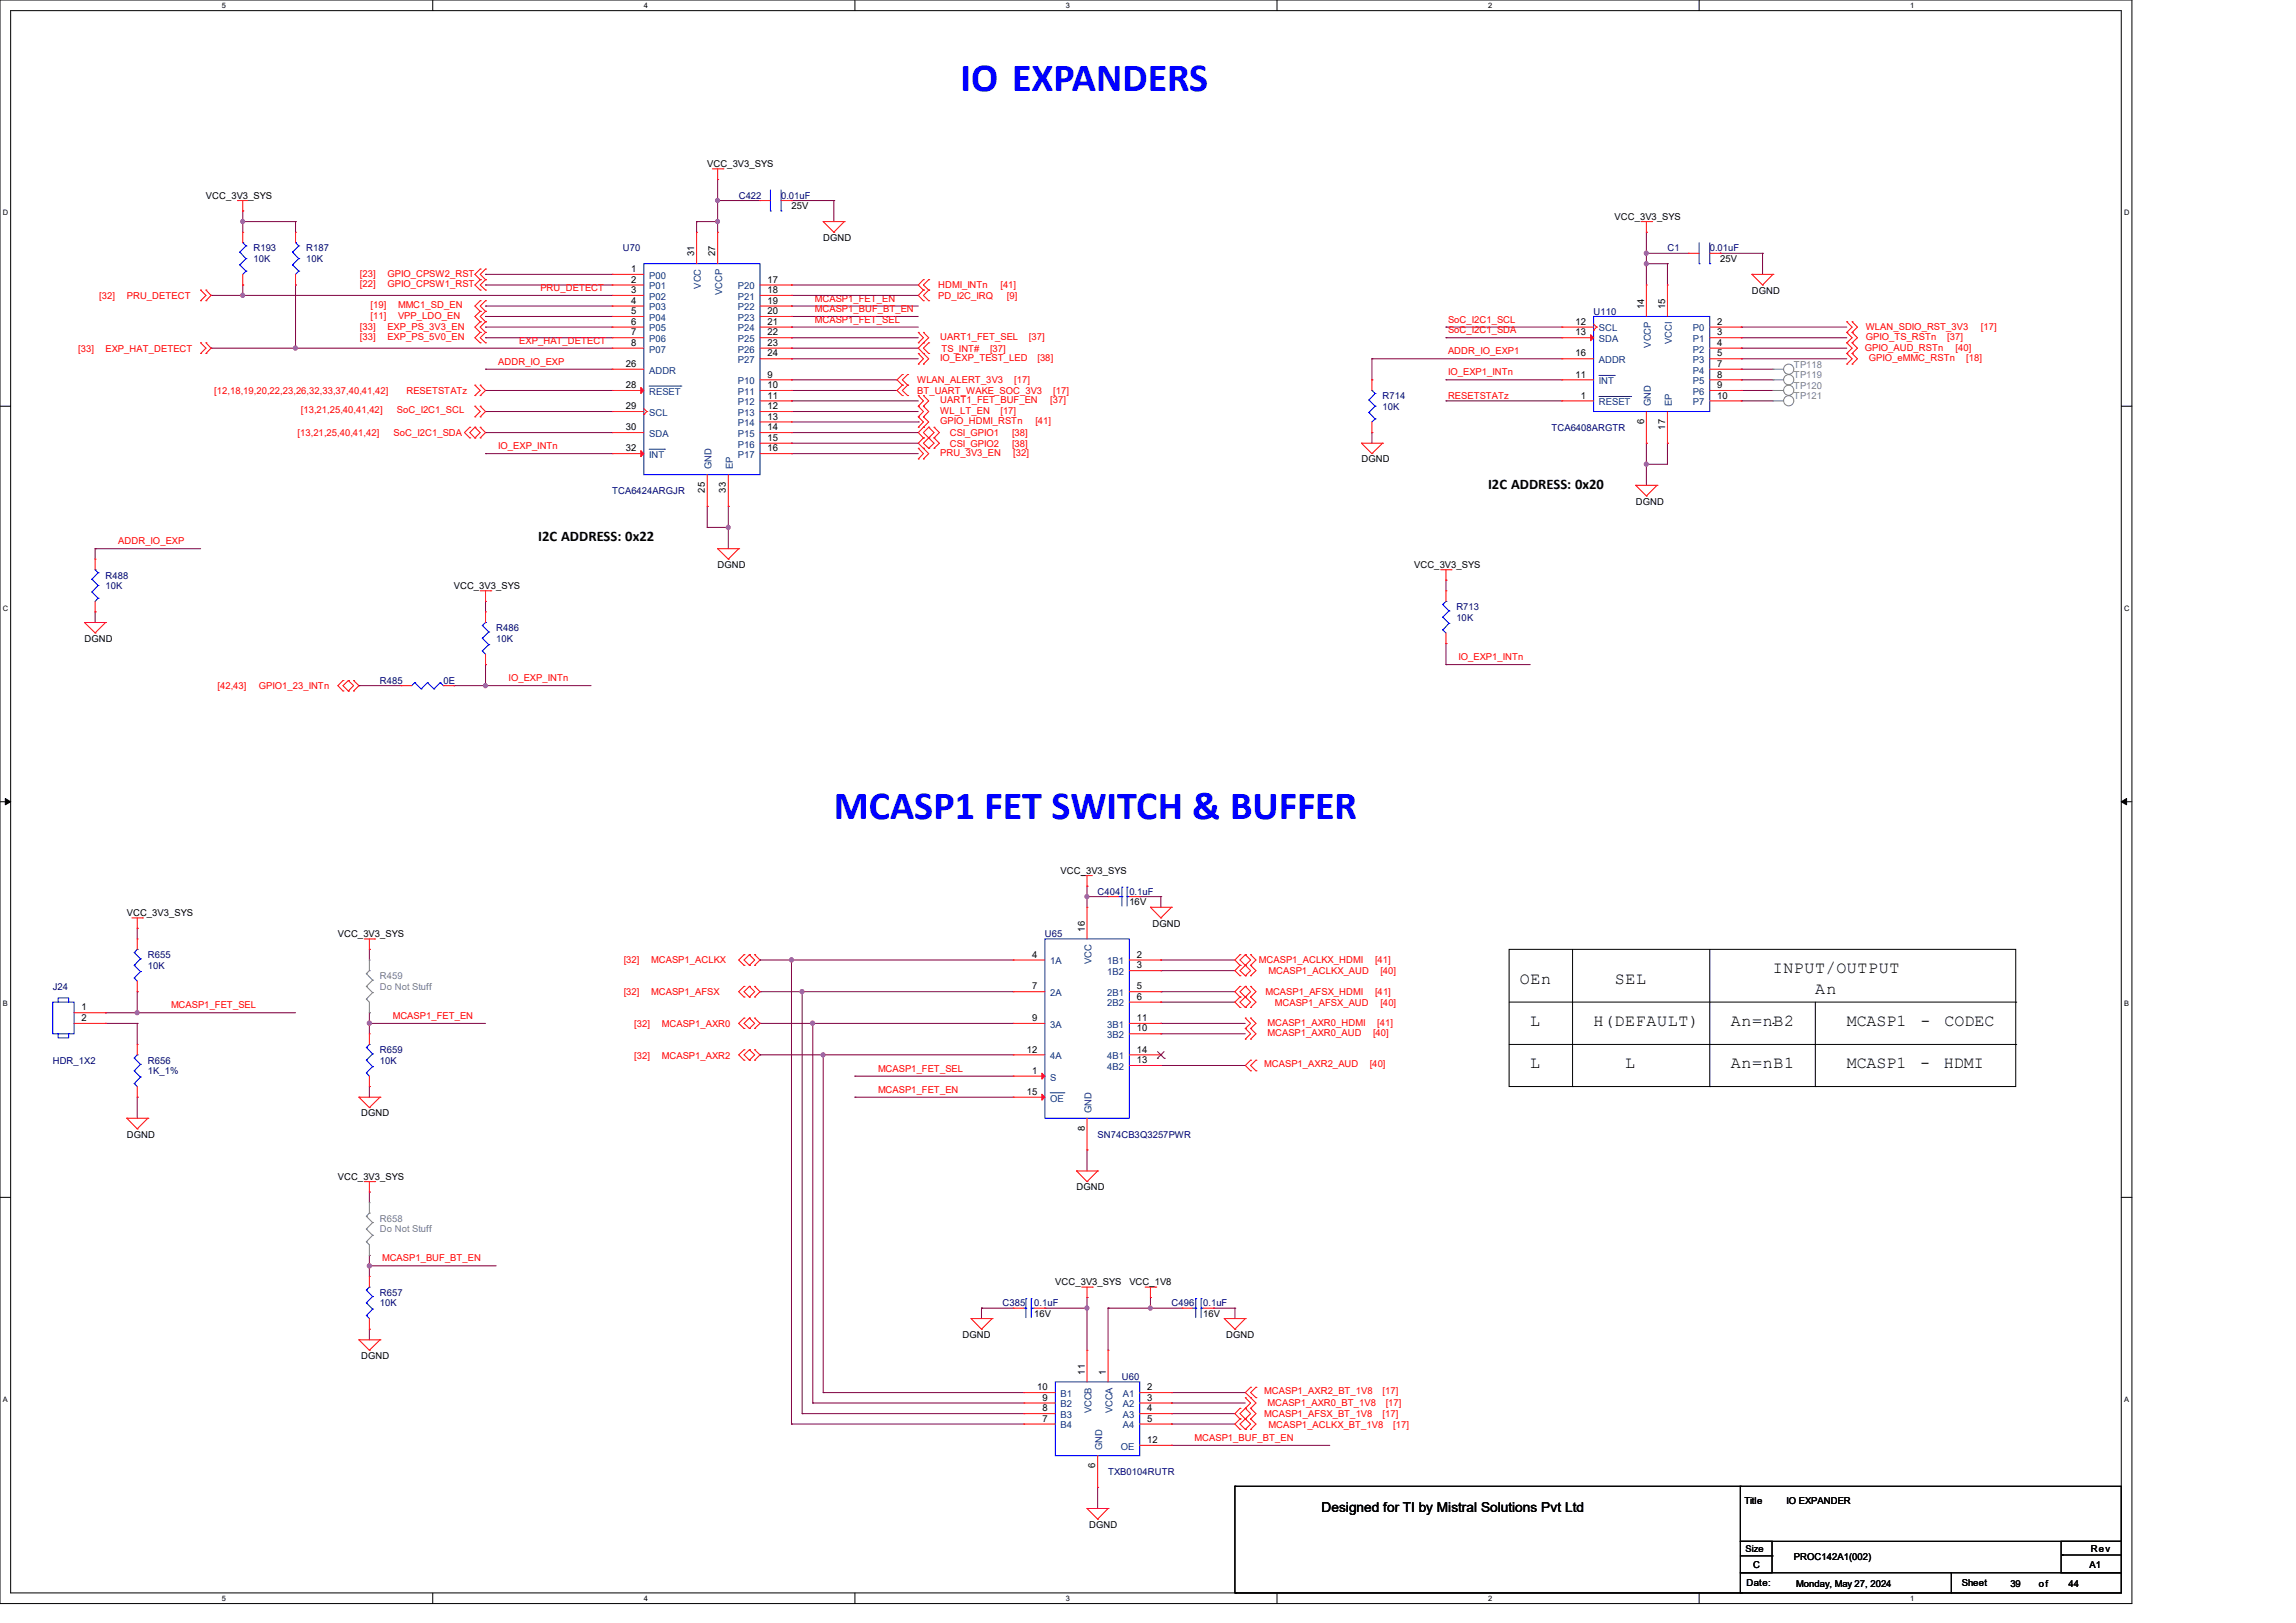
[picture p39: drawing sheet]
<svg xmlns="http://www.w3.org/2000/svg" width="420mm" height="297mm" viewBox="0 0 420 297" stroke-linecap="round" stroke-linejoin="round" font-family="sans-serif">
<defs><g id="words">
<g font-size="7.3" fill="#00f">
<text x="175.7" y="16.6">IO EXPANDERS</text>
<text x="152.5" y="149.9">MCASP1 FET SWITCH &amp; BUFFER</text>
</g>
<g font-size="3">
<text x="324.3" y="178.1">INPUT/OUTPUT</text>
<text x="278" y="180">OEn</text>
<text x="295.4" y="180">SEL</text>
<text x="332.1" y="181.9">An</text>
<text x="279.9" y="187.7">L</text>
<text x="291.5" y="187.7">H(DEFAULT)</text>
<text x="316.6" y="187.7">An=nB2</text>
<text x="337.8" y="187.7">MCASP1</text>
<text x="351.3" y="187.7">-</text>
<text x="355.7" y="187.7">CODEC</text>
<text x="279.9" y="195.5">L</text>
<text x="297.3" y="195.5">L</text>
<text x="316.6" y="195.5">An=nB1</text>
<text x="337.8" y="195.5">MCASP1</text>
<text x="351.2" y="195.5">-</text>
<text x="355.6" y="195.5">HDMI</text>
</g>
<g font-size="2.7">
<text x="272.2" y="89.4">I2C ADDRESS: 0x20</text>
<text x="98.5" y="99.1">I2C ADDRESS: 0x22</text>
</g>
<text font-size="2.5" x="241.7" y="276.8">Designed for TI by Mistral Solutions Pvt Ltd</text>
<g font-size="1.7">
<text x="129.4" y="30.6">VCC_3V3_SYS</text>
<text x="37.7" y="36.4">VCC_3V3_SYS</text>
<text x="144.8" y="38.3">25V</text>
<text x="295.4" y="40.2">VCC_3V3_SYS</text>
<text x="127" y="46.9" transform="rotate(-90 127 46.9)">31</text>
<text x="130.8" y="46.9" transform="rotate(-90 130.8 46.9)">27</text>
<text x="150.6" y="44.1">DGND</text>
<text x="314.7" y="48">25V</text>
<text x="115.4" y="49.8">1</text>
<text x="115.4" y="51.7">2</text>
<text x="115.4" y="53.6">3</text>
<text x="140.4" y="51.7">17</text>
<text x="140.4" y="53.6">18</text>
<text x="320.5" y="53.8">DGND</text>
<text x="115.4" y="55.6">4</text>
<text x="115.4" y="57.5">5</text>
<text x="115.4" y="59.4">6</text>
<text x="140.4" y="55.6">19</text>
<text x="140.4" y="57.5">20</text>
<text x="140.4" y="59.4">21</text>
<text x="288.2" y="59.4">12</text>
<text x="300.7" y="56.6" transform="rotate(-90 300.7 56.6)">14</text>
<text x="304.6" y="56.6" transform="rotate(-90 304.6 56.6)">15</text>
<text x="314.1" y="59.4">2</text>
<text x="115.4" y="61.4">7</text>
<text x="115.4" y="63.3">8</text>
<text x="140.4" y="61.4">22</text>
<text x="140.4" y="63.3">23</text>
<text x="140.4" y="65.2">24</text>
<text x="288.2" y="61.4">13</text>
<text x="288.2" y="65.2">16</text>
<text x="314.1" y="61.4">3</text>
<text x="314.1" y="63.3">4</text>
<text x="314.1" y="65.2">5</text>
<text x="114.5" y="67.1">26</text>
<text x="114.5" y="71">28</text>
<text x="140.4" y="69.1">9</text>
<text x="140.4" y="71">10</text>
<text x="288.2" y="69.1">11</text>
<text x="314.1" y="67.1">7</text>
<text x="314.1" y="69.1">8</text>
<text x="314.1" y="71">9</text>
<text x="114.5" y="74.9">29</text>
<text x="140.4" y="72.9">11</text>
<text x="140.4" y="74.9">12</text>
<text x="140.4" y="76.8">13</text>
<text x="289.2" y="72.9">1</text>
<text x="300.7" y="77.6" transform="rotate(-90 300.7 77.6)">6</text>
<text x="314.1" y="72.9">10</text>
<text x="114.5" y="78.7">30</text>
<text x="114.5" y="82.6">32</text>
<text x="140.4" y="78.7">14</text>
<text x="140.4" y="80.7">15</text>
<text x="140.4" y="82.6">16</text>
<text x="304.6" y="78.6" transform="rotate(-90 304.6 78.6)">17</text>
<text x="249" y="84.6">DGND</text>
<text x="128.9" y="90.2" transform="rotate(-90 128.9 90.2)">25</text>
<text x="132.8" y="90.2" transform="rotate(-90 132.8 90.2)">33</text>
<text x="299.2" y="92.4">DGND</text>
<text x="83" y="107.8">VCC_3V3_SYS</text>
<text x="131.3" y="103.9">DGND</text>
<text x="258.7" y="103.9">VCC_3V3_SYS</text>
<text x="15.5" y="117.4">DGND</text>
<text x="194" y="159.9">VCC_3V3_SYS</text>
<text x="23.2" y="167.6">VCC_3V3_SYS</text>
<text x="206.6" y="165.7">16V</text>
<text x="61.8" y="171.5">VCC_3V3_SYS</text>
<text x="198.4" y="170.5" transform="rotate(-90 198.4 170.5)">16</text>
<text x="210.8" y="169.6">DGND</text>
<text x="188.8" y="175.3">4</text>
<text x="207.9" y="175.3">2</text>
<text x="207.9" y="177.2">3</text>
<text x="14.9" y="184.9">1</text>
<text x="188.8" y="181.1">7</text>
<text x="207.9" y="181.1">5</text>
<text x="207.9" y="183">6</text>
<text x="14.9" y="186.9">2</text>
<text x="188.8" y="186.9">9</text>
<text x="207.9" y="186.9">11</text>
<text x="207.9" y="188.8">10</text>
<text x="187.8" y="192.6">12</text>
<text x="188.8" y="196.5">1</text>
<text x="207.9" y="192.6">14</text>
<text x="207.9" y="194.6">13</text>
<text x="187.8" y="200.4">15</text>
<text x="23.2" y="208.2">DGND</text>
<text x="66" y="204.3">DGND</text>
<text x="198.4" y="207" transform="rotate(-90 198.4 207)">8</text>
<text x="61.8" y="215.9">VCC_3V3_SYS</text>
<text x="196.9" y="217.8">DGND</text>
<text x="193" y="235.2">VCC_3V3_SYS</text>
<text x="206.6" y="235.2">VCC_1V8</text>
<text x="176.1" y="244.8">DGND</text>
<text x="189.2" y="241">16V</text>
<text x="220.1" y="241">16V</text>
<text x="224.3" y="244.8">DGND</text>
<text x="66" y="248.7">DGND</text>
<text x="198.4" y="251.5" transform="rotate(-90 198.4 251.5)">11</text>
<text x="202.3" y="251.5" transform="rotate(-90 202.3 251.5)">1</text>
<text x="189.7" y="254.4">10</text>
<text x="190.7" y="256.3">9</text>
<text x="209.8" y="254.4">2</text>
<text x="209.8" y="256.3">3</text>
<text x="190.7" y="258.3">8</text>
<text x="190.7" y="260.2">7</text>
<text x="209.8" y="258.3">4</text>
<text x="209.8" y="260.2">5</text>
<text x="200.4" y="268.7" transform="rotate(-90 200.4 268.7)">6</text>
<text x="209.8" y="264.1">12</text>
<text x="319.1" y="275.2">Title</text>
<text x="326.8" y="275.2">IO EXPANDER</text>
<text x="199.2" y="279.6">DGND</text>
<text x="319.3" y="284">Size</text>
<text x="320.7" y="286.9">C</text>
<text x="328.2" y="285.4">PROC142A1(002)</text>
<text x="382.2" y="286.9">A1</text>
<text x="382.4" y="284.1">Rev</text>
<text x="319.5" y="290.2">Date:</text>
<text x="328.6" y="290.4">Monday, May 27, 2024</text>
<text x="358.9" y="290.2">Sheet</text>
<text x="367.7" y="290.4">39</text>
<text x="373" y="290.4">of</text>
<text x="378.4" y="290.4">44</text>
</g>
<g font-size="1.7" fill="#000080">
<text x="135.1" y="36.4">C422</text>
<text x="142.9" y="36.4">0.01uF</text>
<text x="46.4" y="46">R193</text>
<text x="46.4" y="48">10K</text>
<text x="56" y="46">R187</text>
<text x="56" y="48">10K</text>
<text x="113.9" y="46">U70</text>
<text x="305" y="46">C1</text>
<text x="312.8" y="46">0.01uF</text>
<text x="291.5" y="57.6">U110</text>
<text x="252.9" y="73.1">R714</text>
<text x="252.9" y="75">10K</text>
<text x="283.8" y="78.8">TCA6408ARGTR</text>
<text x="112" y="90.4">TCA6424ARGJR</text>
<text x="19.3" y="105.9">R488</text>
<text x="19.3" y="107.8">10K</text>
<text x="266.4" y="111.7">R713</text>
<text x="266.4" y="113.6">10K</text>
<text x="90.8" y="115.5">R486</text>
<text x="90.8" y="117.4">10K</text>
<text x="69.5" y="125.2">R485</text>
<text x="81.1" y="125.2">0E</text>
<text x="200.8" y="163.8">C404</text>
<text x="206.6" y="163.8">0.1uF</text>
<text x="191.1" y="171.5">U65</text>
<text x="27.1" y="175.3">R655</text>
<text x="27.1" y="177.3">10K</text>
<text x="9.7" y="181.1">J24</text>
<text x="9.7" y="194.6">HDR_1X2</text>
<text x="27.1" y="194.6">R656</text>
<text x="27.1" y="196.6">1K_1%</text>
<text x="69.5" y="192.7">R659</text>
<text x="69.5" y="194.6">10K</text>
<text x="200.8" y="208.2">SN74CB3Q3257PWR</text>
<text x="69.5" y="237.1">R657</text>
<text x="69.5" y="239.1">10K</text>
<text x="183.4" y="239.1">C385</text>
<text x="189.2" y="239.1">0.1uF</text>
<text x="214.3" y="239.1">C496</text>
<text x="220.1" y="239.1">0.1uF</text>
<text x="205.2" y="252.6">U60</text>
<text x="202.7" y="270">TXB0104RUTR</text>
</g>
<g font-size="1.7" fill="#f00">
<text x="65.8" y="52.6">[22]</text>
<text x="65.8" y="50.7">[23]</text>
<text x="70.9" y="52.6">GPIO_CPSW1_RST</text>
<text x="70.9" y="50.7">GPIO_CPSW2_RST</text>
<text x="98.8" y="53.3">PRU_DETECT</text>
<text x="171.6" y="52.8">HDMI_INTn</text>
<text x="183" y="52.8">[41]</text>
<text x="18.2" y="54.7">[32]</text>
<text x="23.2" y="54.7">PRU_DETECT</text>
<text x="67.8" y="56.4">[19]</text>
<text x="67.8" y="58.4">[11]</text>
<text x="72.8" y="56.4">MMC1_SD_EN</text>
<text x="72.8" y="58.4">VPP_LDO_EN</text>
<text x="149.1" y="55.2">MCASP1_FET_EN</text>
<text x="149.1" y="57.1">MCASP1_BUF_BT_EN</text>
<text x="149.1" y="59.1">MCASP1_FET_SEL</text>
<text x="171.6" y="54.7">PD_I2C_IRQ</text>
<text x="184.2" y="54.7">[9]</text>
<text x="264.9" y="59.1">SoC_I2C1_SCL</text>
<text x="14.3" y="64.3">[33]</text>
<text x="19.3" y="64.3">EXP_HAT_DETECT</text>
<text x="65.8" y="60.3">[33]</text>
<text x="65.8" y="62.2">[33]</text>
<text x="70.9" y="60.3">EXP_PS_3V3_EN</text>
<text x="70.9" y="62.2">EXP_PS_5V0_EN</text>
<text x="95" y="62.9">EXP_HAT_DETECT</text>
<text x="172" y="62.2">UART1_FET_SEL</text>
<text x="172.2" y="64.3">TS_INT#</text>
<text x="181.1" y="64.3">[37]</text>
<text x="188.2" y="62.2">[37]</text>
<text x="264.9" y="64.9">ADDR_IO_EXP1</text>
<text x="264.9" y="61">SoC_I2C1_SDA</text>
<text x="341.1" y="64.2">GPIO_AUD_RSTn</text>
<text x="341.3" y="60.3">WLAN_SDIO_RST_3V3</text>
<text x="341.3" y="62.2">GPIO_TS_RSTn</text>
<text x="356.2" y="62.2">[37]</text>
<text x="357.7" y="64.2">[40]</text>
<text x="362.4" y="60.3">[17]</text>
<text x="91.1" y="66.8">ADDR_IO_EXP</text>
<text x="167.8" y="70.1">WLAN_ALERT_3V3</text>
<text x="172" y="66.1">IO_EXP_TEST_LED</text>
<text x="185.5" y="70.1">[17]</text>
<text x="189.8" y="66.1">[38]</text>
<text x="264.9" y="68.7">IO_EXP1_INTn</text>
<text x="341.9" y="66.1">GPIO_eMMC_RSTn</text>
<text x="359.7" y="66.1">[18]</text>
<text x="39.2" y="72.1">[12,18,19,20,22,23,26,32,33,37,40,41,42]</text>
<text x="55" y="75.6">[13,21,25,40,41,42]</text>
<text x="72.6" y="75.6">SoC_I2C1_SCL</text>
<text x="74.3" y="72.1">RESETSTATz</text>
<text x="167.8" y="72.1">BT_UART_WAKE_SOC_3V3</text>
<text x="172" y="73.8">UART1_FET_BUF_EN</text>
<text x="172" y="75.7">WL_LT_EN</text>
<text x="172" y="77.7">GPIO_HDMI_RSTn</text>
<text x="183" y="75.7">[17]</text>
<text x="189.4" y="77.7">[41]</text>
<text x="192.1" y="73.8">[37]</text>
<text x="192.7" y="72.1">[17]</text>
<text x="264.9" y="73">RESETSTATz</text>
<text x="54.4" y="79.8">[13,21,25,40,41,42]</text>
<text x="72" y="79.8">SoC_I2C1_SDA</text>
<text x="91.1" y="82.2">IO_EXP_INTn</text>
<text x="172" y="83.5">PRU_3V3_EN</text>
<text x="173.7" y="79.8">CSI_GPIO1</text>
<text x="173.7" y="81.7">CSI_GPIO2</text>
<text x="185.1" y="79.8">[38]</text>
<text x="185.1" y="81.7">[38]</text>
<text x="185.3" y="83.5">[32]</text>
<text x="21.6" y="99.6">ADDR_IO_EXP</text>
<text x="93" y="124.7">IO_EXP_INTn</text>
<text x="266.8" y="120.8">IO_EXP1_INTn</text>
<text x="39.8" y="126.2">[42,43]</text>
<text x="47.3" y="126.2">GPIO1_23_INTn</text>
<text x="114.1" y="176.3">[32]</text>
<text x="119.1" y="176.3">MCASP1_ACLKX</text>
<text x="230.3" y="176.3">MCASP1_ACLKX_HDMI</text>
<text x="232.1" y="178.3">MCASP1_ACLKX_AUD</text>
<text x="251.5" y="176.3">[41]</text>
<text x="252.5" y="178.3">[40]</text>
<text x="31.3" y="184.5">MCASP1_FET_SEL</text>
<text x="114.1" y="182.1">[32]</text>
<text x="119.1" y="182.1">MCASP1_AFSX</text>
<text x="231.5" y="182.1">MCASP1_AFSX_HDMI</text>
<text x="233.2" y="184.1">MCASP1_AFSX_AUD</text>
<text x="251.5" y="182.1">[41]</text>
<text x="252.5" y="184.1">[40]</text>
<text x="71.8" y="186.5">MCASP1_FET_EN</text>
<text x="116" y="187.9">[32]</text>
<text x="121.1" y="187.9">MCASP1_AXR0</text>
<text x="231.9" y="189.6">MCASP1_AXR0_AUD</text>
<text x="231.9" y="187.7">MCASP1_AXR0_HDMI</text>
<text x="251.2" y="189.6">[40]</text>
<text x="251.9" y="187.7">[41]</text>
<text x="116" y="193.7">[32]</text>
<text x="121.1" y="193.7">MCASP1_AXR2</text>
<text x="160.6" y="196.1">MCASP1_FET_SEL</text>
<text x="231.3" y="195.2">MCASP1_AXR2_AUD</text>
<text x="250.6" y="195.2">[40]</text>
<text x="160.6" y="200">MCASP1_FET_EN</text>
<text x="69.9" y="230.8">MCASP1_BUF_BT_EN</text>
<text x="231.3" y="255.1">MCASP1_AXR2_BT_1V8</text>
<text x="231.9" y="257.2">MCASP1_AXR0_BT_1V8</text>
<text x="252.9" y="255.1">[17]</text>
<text x="253.5" y="257.2">[17]</text>
<text x="218.5" y="263.7">MCASP1_BUF_BT_EN</text>
<text x="231.3" y="259.3">MCASP1_AFSX_BT_1V8</text>
<text x="232.1" y="261.3">MCASP1_ACLKX_BT_1V8</text>
<text x="252.9" y="259.3">[17]</text>
<text x="254.8" y="261.3">[17]</text>
</g>
<g font-size="1.7" fill="#004080">
<text x="118.7" y="51">P00</text>
<text x="118.7" y="53">P01</text>
<text x="128.2" y="52.8" transform="rotate(-90 128.2 52.8)">VCC</text>
<text x="132.1" y="54" transform="rotate(-90 132.1 54)">VCCP</text>
<text x="135" y="53">P20</text>
<text x="118.7" y="54.9">P02</text>
<text x="118.7" y="56.8">P03</text>
<text x="118.7" y="58.7">P04</text>
<text x="135" y="54.9">P21</text>
<text x="135" y="56.8">P22</text>
<text x="135" y="58.7">P23</text>
<text x="118.7" y="60.7">P05</text>
<text x="118.7" y="62.6">P06</text>
<text x="118.7" y="64.5">P07</text>
<text x="135" y="60.7">P24</text>
<text x="135" y="62.6">P25</text>
<text x="135" y="64.5">P26</text>
<text x="292.5" y="60.7">SCL</text>
<text x="292.5" y="62.6">SDA</text>
<text x="302" y="63.6" transform="rotate(-90 302 63.6)">VCCP</text>
<text x="305.8" y="62.9" transform="rotate(-90 305.8 62.9)">VCCI</text>
<text x="309.7" y="60.7">P0</text>
<text x="309.7" y="62.6">P1</text>
<text x="309.7" y="64.5">P2</text>
<text x="118.7" y="68.4">ADDR</text>
<text x="135" y="66.5">P27</text>
<text x="135" y="70.3">P10</text>
<text x="292.5" y="70.3">INT</text>
<text x="292.5" y="66.5">ADDR</text>
<text x="309.7" y="66.5">P3</text>
<text x="309.7" y="68.4">P4</text>
<text x="309.7" y="70.3">P5</text>
<text x="118.7" y="72.3">RESET</text>
<text x="118.7" y="76.1">SCL</text>
<text x="135" y="72.3">P11</text>
<text x="135" y="74.2">P12</text>
<text x="135" y="76.1">P13</text>
<text x="292.5" y="74.2">RESET</text>
<text x="302" y="74.3" transform="rotate(-90 302 74.3)">GND</text>
<text x="305.8" y="74.3" transform="rotate(-90 305.8 74.3)">EP</text>
<text x="309.7" y="72.3">P6</text>
<text x="309.7" y="74.2">P7</text>
<text x="118.7" y="80">SDA</text>
<text x="118.7" y="83.8">INT</text>
<text x="135" y="78">P14</text>
<text x="135" y="80">P15</text>
<text x="135" y="81.9">P16</text>
<text x="135" y="83.8">P17</text>
<text x="130.2" y="85.9" transform="rotate(-90 130.2 85.9)">GND</text>
<text x="134" y="85.9" transform="rotate(-90 134 85.9)">EP</text>
<text x="192.1" y="176.5">1A</text>
<text x="199.6" y="176.4" transform="rotate(-90 199.6 176.4)">VCC</text>
<text x="202.5" y="176.5">1B1</text>
<text x="202.5" y="178.4">1B2</text>
<text x="192.1" y="182.3">2A</text>
<text x="202.5" y="182.3">2B1</text>
<text x="202.5" y="184.2">2B2</text>
<text x="192.1" y="188.1">3A</text>
<text x="202.5" y="188.1">3B1</text>
<text x="202.5" y="190">3B2</text>
<text x="192.1" y="197.7">S</text>
<text x="192.1" y="193.8">4A</text>
<text x="202.5" y="193.8">4B1</text>
<text x="202.5" y="195.8">4B2</text>
<text x="192.1" y="201.6">OE</text>
<text x="199.6" y="203.7" transform="rotate(-90 199.6 203.7)">GND</text>
<text x="194" y="255.6">B1</text>
<text x="194" y="257.5">B2</text>
<text x="205.4" y="255.6">A1</text>
<text x="205.4" y="257.5">A2</text>
<text x="194" y="259.5">B3</text>
<text x="194" y="261.4">B4</text>
<text x="199.6" y="258.6" transform="rotate(-90 199.6 258.6)">VCCB</text>
<text x="203.5" y="258.6" transform="rotate(-90 203.5 258.6)">VCCA</text>
<text x="205.4" y="259.5">A3</text>
<text x="205.4" y="261.4">A4</text>
<text x="201.6" y="265.4" transform="rotate(-90 201.6 265.4)">GND</text>
<text x="205" y="265.3">OE</text>
</g>
<g font-size="1.7" fill="#808080">
<text x="328.2" y="67.3">TP118</text>
<text x="328.2" y="69.2">TP119</text>
<text x="328.2" y="71.1">TP120</text>
<text x="328.2" y="73.1">TP121</text>
<text x="69.5" y="179.2">R459</text>
<text x="69.5" y="181.1">Do Not Stuff</text>
<text x="69.5" y="223.6">R658</text>
<text x="69.5" y="225.5">Do Not Stuff</text>
</g>
<g font-size="1.4">
<text x="40.6" y="1.4">5</text>
<text x="117.8" y="1.4">4</text>
<text x="195" y="1.4">3</text>
<text x="272.2" y="1.4">2</text>
<text x="349.4" y="1.4">1</text>
<text x=".5" y="39.4">D</text>
<text x="388.5" y="39.4">D</text>
<text x=".5" y="111.8">C</text>
<text x="388.5" y="111.8">C</text>
<text x=".5" y="184.2">B</text>
<text x="388.5" y="184.2">B</text>
<text x=".5" y="256.5">A</text>
<text x="388.5" y="256.5">A</text>
<text x="40.6" y="292.9">5</text>
<text x="117.8" y="292.9">4</text>
<text x="195" y="292.9">3</text>
<text x="272.2" y="292.9">2</text>
<text x="349.4" y="292.9">1</text>
</g>
</g></defs>
<path d="M0 0h390v293.5h-390zM1.9 1.9h386.1v289.6h-386.1z" fill="none" stroke="#000" stroke-width=".18"/>
<g fill="#fff">
<path d="M40.6 .2h.7v1.5h-.7z"/>
<path d="M40.6 291.7h.7v1.5h-.7z"/>
</g>
<path d="M79.2 0v1.9M79.2 291.5v2" fill="none" stroke="#000" stroke-width=".18"/>
<g fill="#fff">
<path d="M117.8 .2h.7v1.5h-.7z"/>
<path d="M117.8 291.7h.7v1.5h-.7z"/>
</g>
<path d="M156.4 0v1.9M156.4 291.5v2" fill="none" stroke="#000" stroke-width=".18"/>
<g fill="#fff">
<path d="M195 .2h.7v1.5h-.7z"/>
<path d="M195 291.7h.7v1.5h-.7z"/>
</g>
<path d="M233.6 0v1.9M233.6 291.5v2" fill="none" stroke="#000" stroke-width=".18"/>
<g fill="#fff">
<path d="M272.2 .2h.8v1.5h-.8z"/>
<path d="M272.2 291.7h.8v1.5h-.8z"/>
</g>
<path d="M310.8 0v1.9M310.8 291.5v2" fill="none" stroke="#000" stroke-width=".18"/>
<g fill="#fff">
<path d="M349.4 .2h.8v1.5h-.8z"/>
<path d="M349.4 291.7h.8v1.5h-.8z"/>
<path d="M.5 38.1h1v1.6h-1z"/>
<path d="M388.5 38.1h1v1.6h-1z"/>
<path d="M.5 110.5h1v1.6h-1z"/>
<path d="M388.5 110.5h1v1.6h-1z"/>
</g>
<path d="M0 74.3h1.9M388 74.3h2" fill="none" stroke="#000" stroke-width=".18"/>
<g fill="#fff">
<path d="M.5 182.9h.9v1.5h-.9z"/>
<path d="M388.5 182.9h.9v1.5h-.9z"/>
</g>
<path d="M0 146.7h1.9M388 146.7h2" fill="none" stroke="#000" stroke-width=".18"/>
<path d="M1 146.1l.9 .6-.9 .6zM388 146.7l1-.6v1.2z" fill="#000" stroke="#000" stroke-width=".18"/>
<g fill="#fff">
<path d="M.5 255.3h.9v1.5h-.9z"/>
<path d="M388.5 255.3h.9v1.5h-.9z"/>
</g>
<g fill="none" stroke="#000" stroke-width=".18">
<path d="M276.1 173.7h92.6v25.1h-92.6zM287.7 173.7v25.1M312.8 173.7v25.1M276.1 191.1h92.6M276.1 183.4h92.6M287.7 198.8h.1M312.8 198.8h.1M324.3 187.3h.1M332.1 198.8h.1M332.1 183.4v15.4M368.7 191.1h.1M368.7 183.4h.1"/>
<path d="M0 219.1h1.9M388 219.1h2M225.9 272h.1M225.9 272h92.6M225.9 272v19.5M318.3 272h69.7v10.1h-69.7zM225.9 291.5h.1M226.1 291.5h.1M226.1 291.5h92.6M318.3 282.1h5.8v5.7h-5.8zM318.3 287.8h38.7v3.7h-38.7zM318.3 284.7h5.8"/>
<path d="M324.1 284.7h.1M357 287.8h31v3.7h-31zM377 282.1h11v5.7h-11zM377.2 284.6h.1M377.2 284.6h10.8"/>
</g>
<g fill="none" stroke="#800040" stroke-width=".18">
<path d="M44.4 38.6h.1M44.4 38.6v3.9M131.3 36.7h.1M131.3 32.9h.1M131.3 32.9v9.6M131.3 36.7h7.7M144.8 36.7h.1M144.8 36.7h7.7M152.5 36.7h.1M152.5 36.7v3.9M38.6 54.1h.1M38.6 54.1h73.4"/>
<path d="M44.4 54.1h.1M44.4 52.2h.1M44.4 40.6h.1M44.4 40.6h9.7M44.4 52.2v1.9M54.1 52.2h.1M54.1 40.6h.1M54.1 40.6v1.9M54.1 52.2v11.5M88.8 59.9h.1M88.8 56h.1M88.8 57.9h.1"/>
<path d="M88.8 52.2h.1M88.8 50.2h.1M88.8 59.9h23.2M88.8 56h23.2M88.8 57.9h23.2M88.8 52.2h23.2M88.8 50.2h23.2M127.4 40.6h.1M127.4 40.6v1.9M127.4 40.6h3.9M131.3 40.6h.1M144.8 52.2h.1"/>
<path d="M144.8 56h.1M144.8 57.9h.1M144.8 59.9h.1M144.8 54.1h.1M144.8 59.9h23.2M144.8 56h23.2M144.8 57.9h23.2M144.8 52.2h23.2M144.8 54.1h23.2M264.5 59.9h.1M264.5 59.9h21.2M301.2 48.3h.1"/>
<path d="M301.2 46.4h.1M301.2 42.5h.1M301.2 48.3h3.8M301.2 42.5v9.7M301.2 46.4h7.7M305 48.3h.1M305 48.3v3.9M314.7 46.4h.1M314.7 46.4h7.7M318.5 59.9h.1M318.5 59.9h19.3M322.4 46.4h.1"/>
<path d="M322.4 46.4v3.8M38.6 63.7h.1M38.6 63.7h73.4M54.1 63.7h.1M88.8 75.3h.1M88.8 79.2h.1M88.8 61.8h.1M88.8 71.5h.1M88.8 67.6h.1M88.8 75.3h23.2M88.8 79.2h23.2M88.8 61.8h23.2"/>
<path d="M88.8 71.5h23.2M88.8 67.6h23.2M144.8 79.2h.1M144.8 73.4h.1M144.8 75.3h.1M144.8 63.7h.1M144.8 65.7h.1M144.8 61.8h.1M144.8 71.5h.1M144.8 69.5h.1M144.8 75.3h23.2M144.8 79.2h23.2"/>
<path d="M144.8 61.8h23.2M144.8 71.5h19.3M144.8 73.4h23.2M144.8 63.7h23.2M144.8 65.7h23.2M144.8 77.2h23.2M144.8 69.5h19.3M168 77.2h.1M251 69.5h.1M251 65.7h.1M251 79.2h.1M251 65.7h34.7"/>
<path d="M251 65.7v3.8M251 79.2v1.9M264.5 73.4h.1M264.5 69.5h.1M264.5 61.8h.1M264.5 61.8h21.2M264.5 73.4h21.2M264.5 69.5h21.2M318.5 67.6h.1M318.5 69.5h.1M318.5 71.5h.1M318.5 73.4h.1"/>
<path d="M318.5 63.7h.1M318.5 65.7h.1M318.5 61.8h.1M318.5 61.8h19.3M318.5 71.5h5.8M318.5 67.6h5.8M318.5 73.4h5.8M318.5 63.7h19.3M318.5 65.7h19.3M318.5 69.5h5.8M88.8 83h.1M88.8 83h23.2"/>
<path d="M129.4 92.7h.1M129.4 96.5h.1M129.4 92.7v3.8M129.4 96.5h3.8M133.2 96.5h.1M133.2 92.7h.1M133.2 92.7v7.7M144.8 81.1h.1M144.8 83h.1M144.8 83h23.2M144.8 81.1h23.2M301.2 85h.1"/>
<path d="M301.2 81.1h.1M301.2 81.1v7.7M305 81.1h.1M305 81.1v3.9h-3.8M17.4 100.4h.1M17.4 112h.1M17.4 100.4h19.3M17.4 100.4v1.9M17.4 112v1.9M88.8 110.1h.1M88.8 110.1v1.9M264.5 117.8h.1"/>
<path d="M264.5 106.2h.1M264.5 106.2v1.9M264.5 117.8v3.8M65.7 125.5h.1M65.7 125.5h7.7M83 125.5h.1M83 125.5h25.1M88.8 121.6h.1M88.8 125.5h.1M88.8 121.6v3.9M264.5 121.6h.1M264.5 121.6h15.4"/>
<path d="M25.1 169.9h.1M25.1 169.9v1.9M67.6 173.7h.1M67.6 173.7v2M139 175.7h.1M139 175.7h46.3M144.8 175.7h.1M144.8 175.7v84.9M198.8 162.2h.1M198.8 164.1h.1M198.8 162.2v3.8M198.8 164.1h3.9"/>
<path d="M208.5 164.1h.1M208.5 164.1h3.8M212.3 164.1h.1M212.3 177.6h.1M212.3 175.7h.1M212.3 164.1v1.9M212.3 175.7h13.6M212.3 177.6h13.6M19.3 185.3h.1M19.3 187.3h.1M19.3 187.3h5.8M19.3 185.3h34.8"/>
<path d="M25.1 187.3h.1M25.1 181.5h.1M25.1 185.3h.1M25.1 181.5v3.8M25.1 187.3v3.8M67.6 198.8h.1M67.6 185.3h.1M67.6 187.3h.1M67.6 187.3h21.2M67.6 185.3v3.9M67.6 198.8v2M139 181.5h.1"/>
<path d="M139 187.3h.1M139 193h.1M139 181.5h46.3M139 187.3h46.3M139 193h46.3M146.7 181.5h.1M146.7 181.5v77.2M148.7 187.3h.1M148.7 187.3v69.5M150.6 193h.1M150.6 193v61.8M156.4 196.9h.1"/>
<path d="M156.4 196.9h28.9M212.3 183.4h.1M212.3 189.2h.1M212.3 195h.1M212.3 181.5h.1M212.3 187.3h.1M212.3 181.5h13.6M212.3 187.3h15.5M212.3 183.4h13.6M212.3 189.2h15.5M212.3 195h15.5M25.1 200.8h.1"/>
<path d="M25.1 200.8v3.8M67.6 218.1h.1M67.6 218.1v2M156.4 200.8h.1M156.4 200.8h28.9M198.8 210.4h.1M198.8 210.4v3.9M67.6 231.6h.1M67.6 229.7h.1M67.6 229.7v3.9M67.6 231.6h23.2M179.5 239.4h.1"/>
<path d="M179.5 239.4v1.9M179.5 239.4h5.8M191.1 239.4h.1M191.1 239.4h7.7M198.8 237.4h.1M198.8 239.4h.1M198.8 237.4v9.7M202.7 239.4h.1M202.7 239.4h13.5M202.7 239.4v7.7M210.4 237.4h.1M210.4 239.4h.1"/>
<path d="M210.4 237.4v2M222 239.4h.1M222 239.4h3.9M225.9 239.4h.1M225.9 239.4v1.9M67.6 243.2h.1M67.6 243.2v2M146.7 258.7h.1M146.7 258.7h40.6M148.7 256.8h.1M148.7 256.8h38.6M150.6 254.8h.1"/>
<path d="M150.6 254.8h36.7M214.3 254.8h.1M214.3 258.7h.1M214.3 256.8h.1M214.3 258.7h11.6M214.3 254.8h13.5M214.3 256.8h13.5M144.8 260.6h.1M144.8 260.6h42.5M200.8 272.2h.1M200.8 272.2v3.9M214.3 264.5h.1"/>
<path d="M214.3 260.6h.1M214.3 260.6h11.6M214.3 264.5h28.9"/>
</g>
<g fill="#f0f" stroke="#f0f" stroke-width=".18">
<circle cx="131.2" cy="40.5" r=".37"/>
<circle cx="131.2" cy="36.7" r=".37"/>
<circle cx="133.2" cy="96.5" r=".37"/>
<circle cx="88.8" cy="125.5" r=".37"/>
<circle cx="198.8" cy="164.1" r=".37"/>
<circle cx="198.8" cy="239.4" r=".37"/>
<circle cx="44.4" cy="54" r=".37"/>
<circle cx="54" cy="63.7" r=".37"/>
<circle cx="44.4" cy="40.5" r=".37"/>
<circle cx="210.4" cy="239.4" r=".37"/>
<circle cx="25.1" cy="185.3" r=".37"/>
<circle cx="67.6" cy="231.6" r=".38"/>
<circle cx="67.6" cy="187.2" r=".38"/>
<circle cx="144.8" cy="175.7" r=".38"/>
<circle cx="146.7" cy="181.5" r=".37"/>
<circle cx="148.6" cy="187.2" r=".38"/>
<circle cx="150.5" cy="193" r=".37"/>
<circle cx="301.1" cy="48.3" r=".37"/>
<circle cx="301.1" cy="46.3" r=".37"/>
<circle cx="301.1" cy="84.9" r=".37"/>
</g>
<g fill="none" stroke="#f00" stroke-width=".18">
<path d="M43.4 36.7h.1M43.4 36.7h2M44.4 38.6h.1M44.4 36.7v1.9M130.3 30.9h1.9M131.3 32.9h.1M131.3 30.9v2M132.2 30.9h.1M139 36.7h.1M139 36.7h1.9M142.9 36.7h1.9M144.8 36.7h.1"/>
<path d="M36.7 53.1h.1M36.7 55h.1M36.7 53.1l1 1-1 .9M37.7 55h.1M37.7 53.1h.1M37.7 53.1l.9 1-.9 .9M44.4 52.2h.1M44.4 42.5h.1M44.4 42.5v1.9M44.4 50.2v2M54.1 52.2h.1M54.1 42.5h.1"/>
<path d="M54.1 42.5v1.9M54.1 50.2v2M87.8 55h.1M87.8 57h.1M87.8 58.9h.1M87.8 51.2h.1M87.8 53.1h.1M87.8 49.2h.1M87.8 55l-.9 1 .9 1M87.8 57l-.9 .9 .9 1M87.8 58.9l-.9 1 .9 .9M87.8 51.2l-.9 1 .9 .9"/>
<path d="M87.8 49.2l-.9 1 .9 1M88.8 55h.1M88.8 57h.1M88.8 58.9h.1M88.8 51.2h.1M88.8 53.1h.1M88.8 49.2h.1M88.8 55l-1 1 1 1M88.8 57l-1 .9 1 1M88.8 58.9l-1 1 1 .9M88.8 51.2l-1 1 1 .9M88.8 49.2l-1 1 1 1"/>
<path d="M112 50.2h.1M112 52.2h.1M112 54.1h.1M112 56h.1M112 57.9h.1M112 59.9h.1M112 50.2h5.8M112 59.9h5.8M112 52.2h5.8M112 54.1h5.8M112 56h5.8M112 57.9h5.8"/>
<path d="M127.4 42.5h.1M127.4 42.5v5.8M131.3 42.5h.1M131.3 42.5v5.8M139 59.9h5.8M139 52.2h5.8M139 54.1h5.8M139 56h5.8M139 57.9h5.8M144.8 52.2h.1M144.8 54.1h.1M144.8 56h.1"/>
<path d="M144.8 57.9h.1M144.8 59.9h.1M150.6 40.6h.1M150.6 40.6h3.8M150.6 40.6l1.9 1.9M152.5 42.5h.1M154.4 40.6h.1M154.4 40.6l-1.9 1.9M168.9 53.1h.1M168.9 51.2h.1M168.9 55h.1M168.9 51.2l-.9 1 .9 .9"/>
<path d="M168.9 53.1l-.9 1 .9 .9M169.9 51.2h.1M169.9 53.1h.1M169.9 55h.1M169.9 51.2l-1 1 1 .9M169.9 53.1l-1 1 1 .9M285.7 59.9h.1M285.7 59.9h5.8M291.5 59.3l.6 .6M292.1 59.9h.1M292.1 59.9l-.6 .5M300.2 40.6h1.9"/>
<path d="M301.2 42.5h.1M301.2 52.2h.1M301.2 40.6v1.9M301.2 52.2v5.7M302.1 40.6h.1M305 52.2h.1M305 52.2v5.7M308.9 46.4h.1M308.9 46.4h1.9M312.8 59.9h5.7M312.8 46.4h1.9M314.7 46.4h.1"/>
<path d="M318.5 59.9h.1M320.5 50.2h.1M320.5 50.2h3.8M320.5 50.2l1.9 2M322.4 52.2h.1M324.3 50.2h.1M324.3 50.2l-1.9 2M337.8 58.9h.1M337.8 58.9l1 1-1 .9M338.8 58.9h.1M338.8 58.9l1 1-1 .9M36.7 62.7h.1"/>
<path d="M36.7 64.7h.1M36.7 62.7l1 1-1 1M37.7 64.7h.1M37.7 62.7h.1M37.7 62.7l.9 1-.9 1M85.9 78.2h.1M85.9 78.2l-.9 1 .9 .9M86.9 70.5h.1M86.9 72.4h.1M86.9 78.2h.1M86.9 74.3h.1M86.9 76.3h.1"/>
<path d="M86.9 70.5l.9 1-.9 .9M86.9 78.2l.9 1-.9 .9M86.9 78.2l-1 1 1 .9M86.9 74.3l.9 1-.9 1M87.8 60.8h.1M87.8 62.7h.1M87.8 72.4h.1M87.8 70.5h.1M87.8 78.2h.1M87.8 76.3h.1M87.8 74.3h.1M87.8 60.8l-.9 1 .9 .9"/>
<path d="M87.8 70.5l1 1-1 .9M87.8 78.2l1 1-1 .9M87.8 74.3l1 1-1 1M88.8 60.8h.1M88.8 62.7h.1M88.8 60.8l-1 1 1 .9M112 61.8h.1M112 63.7h.1M112 67.6h.1M112 71.5h.1M112 75.3h.1M112 79.2h.1"/>
<path d="M112 61.8h5.8M112 63.7h5.8M112 67.6h5.8M112 71.5h5.8M112 75.3h5.8M112 79.2h5.8M117.8 75.9h.1M117.8 74.8l.5 .5M118.3 75.3h.1M118.3 75.3l-.5 .6M139 73.4h5.8M139 61.8h5.8"/>
<path d="M139 63.7h5.8M139 65.7h5.8M139 69.5h5.8M139 71.5h5.8M139 75.3h5.8M139 79.2h5.8M139 77.2h5.8M144.8 61.8h.1M144.8 63.7h.1M144.8 65.7h.1M144.8 69.5h.1M144.8 71.5h.1"/>
<path d="M144.8 73.4h.1M144.8 75.3h.1M144.8 77.2h.1M144.8 79.2h.1M165.1 72.4h.1M165.1 70.5h.1M165.1 68.5h.1M165.1 70.5l-1 1 1 .9M165.1 68.5l-1 1 1 1M166 70.5h.1M166 72.4h.1M166 68.5h.1"/>
<path d="M166 70.5l-.9 1 .9 .9M166 68.5l-.9 1 .9 1M168 72.4h.1M168 74.3h.1M168 76.3h.1M168 64.7h.1M168 66.6h.1M168 60.8h.1M168 62.7h.1M168 78.2h.1M168 72.4l.9 1-.9 .9M168 74.3l.9 1-.9 1"/>
<path d="M168 64.7l.9 1-.9 .9M168 60.8l.9 1-.9 .9M168 76.3l.9 .9-.9 1M168.9 78.2h.1M168.9 72.4h.1M168.9 74.3h.1M168.9 76.3h.1M168.9 64.7h.1M168.9 66.6h.1M168.9 62.7h.1M168.9 60.8h.1M168.9 64.7l1 1-1 .9"/>
<path d="M168.9 78.2l-.9 1 .9 .9M168.9 72.4l1 1-1 .9M168.9 74.3l1 1-1 1M168.9 62.7l-.9 1 .9 1M168.9 60.8l1 1-1 .9M168.9 76.3l1 .9-1 1M169.9 78.2h.1M169.9 62.7h.1M169.9 64.7h.1M169.9 78.2l-1 1 2 1.9-1 .9M169.9 78.2l1 1-2 1.9 1 .9M169.9 62.7l-1 1 1 1"/>
<path d="M170.9 78.2h.1M170.9 78.2l.9 1-.9 .9M251 79.2h.1M251 69.5h.1M251 69.5v2M251 77.2v2M285.7 73.4h.1M285.7 69.5h.1M285.7 61.8h.1M285.7 65.7h.1M285.7 73.4h5.8M285.7 61.8h5.8"/>
<path d="M285.7 65.7h5.8M285.7 69.5h5.8M291.5 60.4h.1M301.2 75.3v5.8M305 75.3v5.8M312.8 73.4h5.7M312.8 61.8h5.7M312.8 63.7h5.7M312.8 65.7h5.7M312.8 67.6h5.7M312.8 69.5h5.7M312.8 71.5h5.7"/>
<path d="M318.5 61.8h.1M318.5 63.7h.1M318.5 65.7h.1M318.5 67.6h.1M318.5 69.5h.1M318.5 71.5h.1M318.5 73.4h.1M337.8 60.8h.1M337.8 62.7h.1M337.8 64.7h.1M337.8 66.6h.1M337.8 62.7l1 1-1 1"/>
<path d="M337.8 64.7l1 1-1 .9M337.8 60.8l1 1-1 .9M338.8 60.8h.1M338.8 62.7h.1M338.8 64.7h.1M338.8 66.6h.1M338.8 62.7l1 1-1 1M338.8 64.7l1 1-1 .9M338.8 60.8l1 1-1 .9M85.9 80.1h.1M86.9 80.1h.1M87.8 80.1h.1"/>
<path d="M112 83h.1M112 83h5.8M129.4 92.7h.1M129.4 86.9v5.8M133.2 92.7h.1M133.2 86.9v5.8M139 81.1h5.8M139 83h5.8M144.8 81.1h.1M144.8 83h.1M168 82h.1M168 84h.1"/>
<path d="M168 82l.9 1-.9 1M168.9 80.1h.1M168.9 82h.1M168.9 84h.1M168.9 80.1l-.9 1 1.9 1.9-1 1M169.9 80.1h.1M169.9 82h.1M170.9 80.1h.1M170.9 82h.1M170.9 80.1l.9 1-.9 .9M249 81.1h.1M249 81.1h3.9"/>
<path d="M249 81.1l2 1.9M251 83h.1M252.9 81.1h.1M252.9 81.1l-1.9 1.9M299.2 88.8h.1M299.2 88.8h3.9M299.2 88.8l2 2M301.2 90.8h.1M301.2 81.1h.1M303.1 88.8h.1M303.1 88.8l-1.9 2M305 81.1h.1"/>
<path d="M15.5 113.9h.1M15.5 113.9h3.8M15.5 113.9l1.9 1.9M17.4 115.8h.1M17.4 112h.1M17.4 102.3h.1M17.4 102.3v2M17.4 110.1v1.9M19.3 113.9h.1M19.3 113.9l-1.9 1.9M87.8 108.1h2M88.8 110.1h.1"/>
<path d="M88.8 112h.1M88.8 108.1v2M88.8 112v1.9M88.8 119.7v1.9M89.8 108.1h.1M131.3 100.4h.1M131.3 100.4h3.8M131.3 100.4l1.9 1.9M133.2 102.3h.1M135.1 100.4h.1M135.1 100.4l-1.9 1.9M263.5 104.3h1.9"/>
<path d="M264.5 106.2h.1M264.5 117.8h.1M264.5 108.1h.1M264.5 104.3v1.9M264.5 108.1v2M264.5 115.8v2M265.4 104.3h.1M62.7 124.5h.1M62.7 126.4h.1M62.7 124.5l-.9 1 .9 .9M63.7 126.4h.1M63.7 124.5h.1"/>
<path d="M63.7 124.5l1 1-1 .9M63.7 124.5l-1 1 1 .9M64.7 124.5h.1M64.7 126.4h.1M64.7 124.5l1 1-1 .9M73.4 125.5h.1M73.4 125.5h1.9M81.1 125.5h1.9M83 125.5h.1M88.8 121.6h.1M24.1 168h2M25.1 169.9h.1"/>
<path d="M25.1 171.8h.1M25.1 168v1.9M25.1 171.8v1.9M25.1 179.5v2M26.1 168h.1M66.6 171.8h1.9M67.6 173.7h.1M67.6 171.8v1.9M68.5 171.8h.1M136.1 174.7h.1M136.1 176.7h.1M136.1 174.7l-1 1 1 1"/>
<path d="M137.1 176.7h.1M137.1 174.7h.1M137.1 174.7l.9 1-.9 1M137.1 174.7l-1 1 1 1M138 174.7h.1M138 176.7h.1M138 174.7l1 1-1 1M185.3 175.7h.1M185.3 175.7h5.8M197.9 160.2h.1M197.9 160.2h1.9M198.8 162.2h.1"/>
<path d="M198.8 166h.1M198.8 160.2v2M198.8 166v5.8M202.7 164.1h.1M202.7 164.1h1.9M206.6 175.7h5.7M206.6 177.6h5.7M206.6 164.1h1.9M208.5 164.1h.1M210.4 166h.1M210.4 166h3.9M210.4 166l1.9 2"/>
<path d="M212.3 168h.1M212.3 175.7h.1M212.3 177.6h.1M214.3 166h.1M214.3 166l-2 2M226.8 176.7h.1M226.8 178.6h.1M226.8 174.7h.1M226.8 176.7l-.9 .9 .9 1M226.8 174.7l-.9 1 .9 1M227.8 178.6h.1M227.8 176.7h.1"/>
<path d="M227.8 174.7h.1M227.8 174.7l1 1-2 1.9 1 1M227.8 174.7l-1 1 2 1.9-1 1M228.8 176.7h.1M228.8 178.6h.1M228.8 174.7h.1M228.8 176.7l.9 .9-.9 1M228.8 174.7l.9 1-.9 1M13.5 187.3h5.8M13.5 185.3h5.8M19.3 185.3h.1M19.3 187.3h.1"/>
<path d="M25.1 191.1h.1M25.1 181.5h.1M25.1 191.1v1.9M25.1 198.8v2M67.6 198.8h.1M67.6 189.2h.1M67.6 189.2v1.9M67.6 196.9v1.9M136.1 180.5h.1M136.1 182.5h.1M136.1 192.1h.1M136.1 194h.1"/>
<path d="M136.1 186.3h.1M136.1 188.2h.1M136.1 180.5l-1 1 1 1M136.1 192.1l-1 .9 1 1M136.1 186.3l-1 1 1 .9M137.1 182.5h.1M137.1 180.5h.1M137.1 194h.1M137.1 192.1h.1M137.1 188.2h.1M137.1 186.3h.1M137.1 180.5l.9 1-.9 1"/>
<path d="M137.1 180.5l-1 1 1 1M137.1 192.1l.9 .9-.9 1M137.1 192.1l-1 .9 1 1M137.1 186.3l.9 1-.9 .9M137.1 186.3l-1 1 1 .9M138 180.5h.1M138 182.5h.1M138 192.1h.1M138 194h.1M138 186.3h.1M138 188.2h.1M138 180.5l1 1-1 1"/>
<path d="M138 192.1l1 .9-1 1M138 186.3l1 1-1 .9M185.3 196.9h.1M185.3 181.5h.1M185.3 187.3h.1M185.3 193h.1M185.3 196.9h5.8M185.3 181.5h5.8M185.3 187.3h5.8M185.3 193h5.8M206.6 181.5h5.7M206.6 187.3h5.7"/>
<path d="M206.6 193h5.7M206.6 183.4h5.7M206.6 189.2h5.7M206.6 195h5.7M212.3 181.5h.1M212.3 183.4h.1M212.3 187.3h.1M212.3 189.2h.1M212.3 193h.1M212.3 195h.1M226.8 182.5h.1M226.8 184.4h.1"/>
<path d="M226.8 180.5h.1M226.8 182.5l-.9 .9 .9 1M226.8 180.5l-.9 1 .9 1M227.8 184.4h.1M227.8 182.5h.1M227.8 188.2h.1M227.8 190.2h.1M227.8 180.5h.1M227.8 186.3h.1M227.8 182.5l-1 .9 1 1M227.8 182.5l1 .9-1 1M227.8 188.2l1 1-1 1"/>
<path d="M227.8 180.5l-1 1 1 1M227.8 180.5l1 1-1 1M227.8 186.3l1 1-1 .9M228.8 182.5h.1M228.8 184.4h.1M228.8 188.2h.1M228.8 190.2h.1M228.8 196h.1M228.8 194h.1M228.8 180.5h.1M228.8 186.3h.1M228.8 194l-1 1 1 1"/>
<path d="M228.8 182.5l.9 .9-.9 1M228.8 180.5l.9 1-.9 1M228.8 188.2l.9 1-.9 1M228.8 186.3l.9 1-.9 .9M229.7 194h.1M229.7 196h.1M229.7 194l-.9 1 .9 1M23.2 204.6h.1M23.2 204.6h3.9M23.2 204.6l1.9 2M25.1 206.6h.1M25.1 200.8h.1"/>
<path d="M27.1 204.6h.1M27.1 204.6l-2 2M65.7 200.8h.1M65.7 200.8h3.8M65.7 200.8l1.9 1.9M66.6 216.2h1.9M67.6 218.1h.1M67.6 202.7h.1M67.6 216.2v1.9M68.5 216.2h.1M69.5 200.8h.1M69.5 200.8l-1.9 1.9"/>
<path d="M185.3 200.8h.1M185.3 200.8h5.8M196.9 214.3h.1M196.9 214.3h3.9M196.9 214.3l1.9 1.9M198.8 216.2h.1M198.8 210.4h.1M198.8 204.6v5.8M200.8 214.3h.1M200.8 214.3l-2 1.9M67.6 233.6h.1M67.6 233.6v1.9"/>
<path d="M185.3 239.4h.1M185.3 239.4h2M189.2 239.4h1.9M191.1 239.4h.1M197.9 235.5h1.9M198.8 237.4h.1M198.8 235.5v1.9M199.8 235.5h.1M209.5 235.5h1.9M210.4 237.4h.1M210.4 235.5v1.9M211.4 235.5h.1"/>
<path d="M216.2 239.4h.1M216.2 239.4h1.9M220.1 239.4h1.9M222 239.4h.1M65.7 245.2h.1M65.7 245.2h3.8M65.7 245.2l1.9 1.9M67.6 247.1h.1M67.6 243.2h.1M67.6 241.3v1.9M69.5 245.2h.1M69.5 245.2l-1.9 1.9"/>
<path d="M177.6 241.3h.1M177.6 241.3h3.9M177.6 241.3l1.9 1.9M179.5 243.2h.1M181.5 241.3h.1M181.5 241.3l-2 1.9M187.3 254.8h.1M187.3 256.8h.1M187.3 258.7h.1M187.3 254.8h5.7M187.3 256.8h5.7M187.3 258.7h5.7"/>
<path d="M198.8 247.1h.1M198.8 247.1v5.8M202.7 247.1h.1M202.7 247.1v5.8M208.5 254.8h5.8M208.5 256.8h5.8M208.5 258.7h5.8M214.3 254.8h.1M214.3 256.8h.1M214.3 258.7h.1M223.9 241.3h.1M223.9 241.3h3.9"/>
<path d="M223.9 241.3l2 1.9M225.9 243.2h.1M226.8 259.7h.1M226.8 257.7h.1M226.8 259.7l-.9 .9 .9 1M226.8 257.7l-.9 1 .9 1M227.8 241.3h.1M227.8 259.7h.1M227.8 257.7h.1M227.8 255.8h.1M227.8 241.3l-1.9 1.9M227.8 259.7l-1 .9 1 1"/>
<path d="M227.8 259.7l1 .9-1 1M227.8 255.8l1 1-2 1.9 1 1M227.8 257.7l1 1-1 1M228.8 255.8h.1M228.8 253.9h.1M228.8 259.7h.1M228.8 257.7h.1M228.8 253.9l-1 .9 1 1M228.8 255.8l.9 1-.9 .9M228.8 259.7l.9 .9-.9 1M228.8 257.7l.9 1-.9 1M229.7 253.9h.1"/>
<path d="M229.7 255.8h.1M229.7 253.9l-.9 .9 .9 1M187.3 260.6h.1M187.3 260.6h5.7M198.8 276.1h.1M198.8 276.1h3.9M198.8 276.1l2 1.9M200.8 278h.1M200.8 272.2h.1M200.8 266.4v5.8M202.7 276.1h.1M202.7 276.1l-1.9 1.9"/>
<path d="M208.5 264.5h5.8M208.5 260.6h5.8M214.3 264.5h.1M214.3 260.6h.1M226.8 261.6h.1M227.8 261.6h.1M228.8 261.6h.1"/>
</g>
<g fill="none" stroke="#00f" stroke-width=".18">
<path d="M140.9 38.6h.1M140.9 34.8v3.8M142.9 38.6h.1M142.9 34.8v3.8M43.9 48.5h.1M43.9 46.1h.1M43.9 48.5l1.1 1.1M43.9 46.1l1.1 1.2M44.4 44.4h.1M44.4 44.4l.6 .6M45 49.6h.1M45 47.3h.1"/>
<path d="M45 45h.1M45 49.6l-.6 .6M45 47.3l-1.1 1.2M45 45l-1.1 1.1M53.5 48.5h.1M53.5 46.1h.1M53.5 48.5l1.2 1.1M53.5 46.1l1.2 1.2M54.1 44.4h.1M54.1 44.4l.6 .6M54.7 49.6h.1M54.7 47.3h.1"/>
<path d="M54.7 45h.1M54.7 49.6l-.6 .6M54.7 47.3l-1.2 1.2M54.7 45l-1.2 1.1M117.8 48.3h21.2v38.6h-21.2zM291.5 57.9h21.3v17.4h-21.3zM310.8 48.3h.1M310.8 44.4v3.9M312.8 48.3h.1M312.8 44.4v3.9M250.4 75.5h.1M250.4 73.2h.1"/>
<path d="M250.4 75.5l1.1 1.2M250.4 73.2l1.1 1.1M251 71.5h.1M251 71.5l.5 .5M251.5 76.7h.1M251.5 74.3h.1M251.5 72h.1M251.5 76.7l-.5 .5M251.5 74.3l-1.1 1.2M251.5 72l-1.1 1.2M16.8 108.3h.1M16.8 106h.1"/>
<path d="M16.8 108.3l1.1 1.2M16.8 106l1.1 1.1M17.4 104.3h.1M17.4 104.3l.5 .5M17.9 109.5h.1M17.9 107.1h.1M17.9 104.8h.1M17.9 109.5l-.5 .6M17.9 107.1l-1.1 1.2M17.9 104.8l-1.1 1.2M88.2 119.1h.1M88.2 116.8h.1"/>
<path d="M88.2 114.5h.1M88.2 119.1l.6 .6M88.2 116.8l1.2 1.2M88.2 114.5l1.2 1.2M88.8 113.9h.1M88.8 113.9l-.6 .6M89.4 118h.1M89.4 115.7h.1M89.4 118l-1.2 1.1M89.4 115.7l-1.2 1.1M263.9 115.3h.1M263.9 112.9h.1"/>
<path d="M263.9 110.6h.1M263.9 115.3l.6 .5M263.9 112.9l1.1 1.2M263.9 110.6l1.1 1.2M264.5 110.1h.1M264.5 110.1l-.6 .5M265 114.1h.1M265 111.8h.1M265 114.1l-1.1 1.2M265 111.8l-1.1 1.1M75.9 124.9h.1M75.9 124.9l-.6 .6"/>
<path d="M75.9 124.9l1.1 1.2M77 126.1h.1M78.2 124.9h.1M78.2 124.9l-1.2 1.2M78.2 124.9l1.2 1.2M79.4 126.1h.1M80.5 124.9h.1M80.5 124.9l-1.1 1.2M80.5 124.9l.6 .6M81.1 125.5h.1M24.6 179h.1M24.6 176.7h.1"/>
<path d="M24.6 174.3h.1M24.6 179l.5 .5M24.6 176.7l1.1 1.1M24.6 174.3l1.1 1.2M25.1 173.7h.1M25.1 173.7l-.5 .6M25.7 177.8h.1M25.7 175.5h.1M25.7 177.8l-1.1 1.2M25.7 175.5l-1.1 1.2M191.1 171.8h15.5v32.8h-15.5zM204.6 164.1h.6"/>
<path d="M205.2 162.3h.1M205.2 164.1h.1M205.2 162.3v3.5M206.2 164.1h.1M206.2 162.3h.1M206.2 164.1h.4M206.2 162.3v3.5M9.7 183.4h3.8v5.8h-3.8zM10.6 183.4v-.8h2v.8M10.6 189.2v.7h2v-.7M24.6 198.3h.1M24.6 196h.1"/>
<path d="M24.6 193.6h.1M24.6 198.3l.5 .5M24.6 196l1.1 1.1M24.6 193.6l1.1 1.2M25.1 193h.1M25.1 193l-.5 .6M25.7 197.1h.1M25.7 194.8h.1M25.7 197.1l-1.1 1.2M25.7 194.8l-1.1 1.2M67 196.3h.1M67 194h.1"/>
<path d="M67 191.7h.1M67 196.3l.6 .6M67 194l1.2 1.2M67 191.7l1.2 1.2M67.6 191.1h.1M67.6 191.1l-.6 .6M68.2 195.2h.1M68.2 192.9h.1M68.2 195.2l-1.2 1.1M68.2 192.9l-1.2 1.1M67 238.4h.1M67 236.1h.1"/>
<path d="M67 238.4l1.2 1.2M67 236.1l1.2 1.2M67.6 235.5h.1M67.6 235.5l-.6 .6M68.2 239.6h.1M68.2 237.3h.1M68.2 239.6l-1.2 1.1M68.2 237.3l-1.2 1.1M187.3 239.4h.4M187.7 239.4h.1M187.7 237.7h.1M187.7 237.7v3.4"/>
<path d="M188.6 237.7h.1M188.6 239.4h.1M188.6 239.4h.6M188.6 237.7v3.4M218.1 239.4h.6M218.7 237.7h.1M218.7 239.4h.1M218.7 237.7v3.4M219.7 239.4h.1M219.7 237.7h.1M219.7 239.4h.4M219.7 237.7v3.4"/>
<path d="M67 240.7h.1M67 240.7l.6 .6M193 252.9h15.5v13.5h-15.5z"/>
</g>
<g fill="#f00" stroke="#f00" stroke-width=".18">
<path d="M190.6 196.4l.5 .5-.5 .6z"/>
<path d="M190.6 200.2l.5 .6-.5 .5z"/>
<path d="M291 61.3l.5 .5-.5 .6z"/>
<path d="M117.2 70.9l.6 .6-.6 .5z"/>
<path d="M117.2 82.5l.6 .5-.6 .6z"/>
</g>
<path d="M118.7 70.7h5.8M124.5 70.7h.1M292.5 72.6h5.8M292.5 68.7h2.8M295.3 68.7h.1M298.3 72.6h.1M118.7 82.2h2.8M121.5 82.2h.1M192.1 200h2.5M194.6 200h.1" fill="none" stroke="#004080" stroke-width=".18"/>
<path d="M211.7 193.7h.1M211.8 192.4l1.2 1.3M212.9 192.4l-1.2 1.3M213 193.7h.1" fill="none" stroke="#804000" stroke-width=".18"/>
<g fill="none" stroke="#808080" stroke-width=".18">
<path d="M324.3 67.6h.1M324.3 69.5h.1M324.3 71.5h.1M324.3 73.4h.1M324.3 67.6h2M324.3 69.5h2M324.3 71.5h2M324.3 73.4h2M67 178.2h.1M67 178.2l1.2 1.2M67.6 177.6h.1M67.6 175.7h.1"/>
<path d="M67.6 175.7v1.9M67.6 177.6l-.6 .6M68.2 179.4h.1M68.2 179.4l-1.2 1.1M67 182.8h.1M67 180.5h.1M67 182.8l.6 .6v1.9M67 180.5l1.2 1.2M67.6 185.3h.1M68.2 181.7h.1M68.2 181.7l-1.2 1.1M67 227.2h.1"/>
<path d="M67 224.9h.1M67 222.6h.1M67 227.2l.6 .6v1.9M67 224.9l1.2 1.2M67 222.6l1.2 1.1M67.6 222h.1M67.6 229.7h.1M67.6 220.1h.1M67.6 222l-.6 .6M67.6 220.1v1.9M68.2 226.1h.1M68.2 223.7h.1"/>
<path d="M68.2 226.1l-1.2 1.1M68.2 223.7l-1.2 1.2"/>
<circle cx="327.2" cy="71.4" r=".93"/>
<circle cx="327.2" cy="69.5" r=".93"/>
<circle cx="327.2" cy="67.6" r=".93"/>
<circle cx="327.2" cy="73.3" r=".93"/>
</g>
<use href="#words"/>
</svg>
